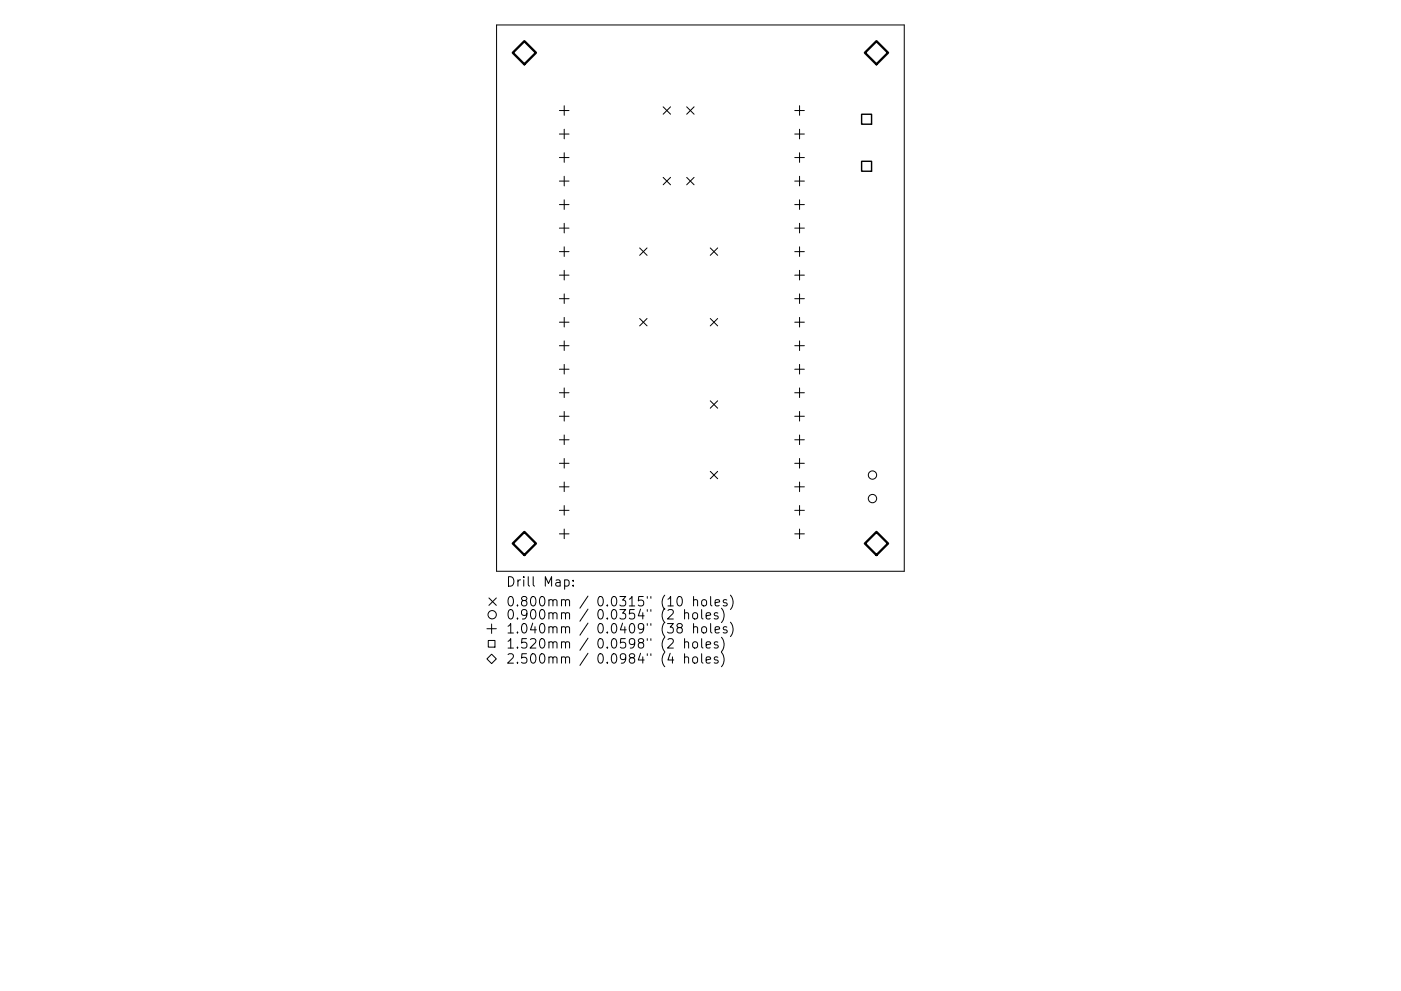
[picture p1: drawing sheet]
<svg xmlns="http://www.w3.org/2000/svg" width="297mm" height="210mm" viewBox="0 0 297 210" stroke-linecap="round" stroke-linejoin="round" font-family="sans-serif">
<defs><g id="words">
<g font-size="2.8">
<text x="107.2" y="124.5">Drill Map:</text>
<text x="107.2" y="128.7">0.800mm / 0.0315&quot; (10 holes)</text>
<text x="107.2" y="131.4">0.900mm / 0.0354&quot; (2 holes)</text>
<text x="107.2" y="134.4">1.040mm / 0.0409&quot; (38 holes)</text>
<text x="107.2" y="137.6">1.520mm / 0.0598&quot; (2 holes)</text>
<text x="107.2" y="140.8">2.500mm / 0.0984&quot; (4 holes)</text>
</g>
</g></defs>
<g fill="none" stroke="#000" stroke-width=".21">
<path d="M105.3 5.3h86.4v115.9h-86.4zM118.6 23.4h2M118.6 28.4h2M118.6 33.4h2M118.6 38.4h2M119.6 22.4v2.1M119.6 27.4v2.1M119.6 32.4v2.1M119.6 37.4v2M140.6 22.7l1.6 1.5M140.6 37.6l1.6 1.6M142.2 22.7l-1.6 1.5"/>
<path d="M142.2 37.6l-1.6 1.6M145.6 22.7l1.6 1.5M145.6 37.6l1.6 1.6M147.2 22.7l-1.6 1.5M147.2 37.6l-1.6 1.6M168.5 23.4h2M168.5 28.4h2M168.5 33.4h2M168.5 38.4h2M169.5 22.4v2.1M169.5 27.4v2.1M169.5 32.4v2.1"/>
<path d="M169.5 37.4v2M118.6 43.4h2M118.6 48.4h2M118.6 53.4h2M118.6 58.4h2M119.6 42.4v2M119.6 47.4v2M119.6 52.4v2M119.6 57.4v2M135.6 52.6l1.6 1.6M137.2 52.6l-1.6 1.6M150.6 52.6l1.6 1.6"/>
<path d="M152.2 52.6l-1.6 1.6M168.5 43.4h2M168.5 48.4h2M168.5 53.4h2M168.5 58.4h2M169.5 42.4v2M169.5 47.4v2M169.5 52.4v2M169.5 57.4v2M118.6 63.4h2M118.6 68.4h2M118.6 73.3h2"/>
<path d="M118.6 78.3h2M119.6 62.3v2.1M119.6 67.3v2.1M119.6 72.3v2.1M119.6 77.3v2.1M135.6 67.6l1.6 1.5M137.2 67.6l-1.6 1.5M150.6 67.6l1.6 1.5M152.2 67.6l-1.6 1.5M168.5 63.4h2M168.5 68.4h2M168.5 73.3h2"/>
<path d="M168.5 78.3h2M169.5 62.3v2.1M169.5 67.3v2.1M169.5 72.3v2.1M169.5 77.3v2.1M118.6 83.3h2M118.6 88.3h2M118.6 93.3h2M118.6 98.3h2M119.6 82.3v2M119.6 87.3v2M119.6 92.3v2"/>
<path d="M119.6 97.3v2M150.6 85l1.6 1.6M152.2 85l-1.6 1.6M168.5 83.3h2M168.5 88.3h2M168.5 93.3h2M168.5 98.3h2M169.5 82.3v2M169.5 87.3v2M169.5 92.3v2M169.5 97.3v2M118.6 103.3h2"/>
<path d="M118.6 108.3h2M118.6 113.3h2M119.6 102.3v2M119.6 107.3v2M119.6 112.2v2.1M150.6 100l1.6 1.6M152.2 100l-1.6 1.6M168.5 103.3h2M168.5 108.3h2M168.5 113.3h2M169.5 102.3v2M169.5 107.3v2"/>
<path d="M169.5 112.2v2.1M103.2 139.8l1-1 1 1-1 1zM103.2 133.4h2M103.5 135.9h1.4v1.4h-1.4zM103.7 126.9l1.5 1.5M104.2 132.4v2M105.2 126.9l-1.5 1.5M119.7 123.1l.6-.1 .4 .4v.6l-.2 .3h-.8M121.5 124.2v.2M121.5 123.1v.2M143.7 126.7l.5-.1a1.25 1.25 0 0 1 0 2l-.4-.1-.2-.3-.1-.9zM143.9 133.2l-.4-.4 .1-.3 .3-.2 .6 .1 .2 .3-.1 .3-.9 .2-.2 .3 .1 .6 .3 .2h.4l.4-.4-.1-.6-.3-.1"/>
<path d="M145.1 130.2a.5 .5 0 0 1 .9 .1v1M145.1 136.4a.5 .5 0 0 1 .9 0v1.1M145.1 139.6l.3-.2 .5 .1 .1 1.2M145.1 129.3v2M145.1 135.5v2M145.1 138.7v2M147 127.4l.3-.2 .5 .1 .1 1.3M147 130.1a.54 .54 0 0 1 .9 .3v.5a.54 .54 0 0 1-.5 .4 .54 .54 0 0 1-.5-.4v-.5zM147 133.2a.5 .5 0 0 1 .9 0v1.1M147 136.3a.54 .54 0 0 1 .9 .2v.6l-.4 .4a.54 .54 0 0 1-.6-.4v-.6zM147 139.5l.2-.1a.54 .54 0 0 1 .7 .3v.6a.54 .54 0 0 1-.5 .4 .54 .54 0 0 1-.5-.4v-.6zM147 126.6v2"/>
<path d="M147 132.3v2M148.8 129.3v1.7l.2 .3M148.8 135.5v1.7l.2 .3M148.8 138.7v1.7l.2 .3M148.9 127.4l.2-.2a.54 .54 0 0 1 .7 .4v.6a.54 .54 0 0 1-.5 .4 .54 .54 0 0 1-.5-.4zM148.9 133.2a.54 .54 0 0 1 .5-.2 .54 .54 0 0 1 .4 .3v.6a.54 .54 0 0 1-.5 .4 .54 .54 0 0 1-.5-.4zM149.7 130.7l1-.2-.1-.4-.6-.1-.3 .3 .1 .9h.8M149.7 136.8l1-.2-.1-.3-.6-.1-.3 .2 .1 1h.8M150.7 126.6v1.7l.3 .3M150.7 132.3v1.7l.3 .3M151.6 127.9l1-.2-.1-.4-.6-.1-.3 .3 .1 1h.8M151.6 133.6l1-.2-.1-.3-.6-.1-.3 .2 .1 1h.8"/>
<path d="M152.2 130.1l-.5-.1-.3 .3 .1 .3 .7 .2v.4h-.8M152.2 136.3l-.5-.1-.3 .2 .1 .3 .7 .2v.5h-.8M152.2 139.5l-.5-.1-.3 .2 .1 .3 .7 .2v.5h-.8M153 129a2.29 2.29 0 0 1 0 3.1M153 135.2a2.29 2.29 0 0 1 0 3.1M153 138.4a2.29 2.29 0 0 1 0 3.1M154.1 127.3l-.5-.1-.3 .3 .1 .3 .7 .2v.5h-.8M154.1 133.1l-.5-.1-.3 .2 .1 .3 .7 .2v.5h-.8M154.9 126.3a2.29 2.29 0 0 1 0 3M154.9 132a2.29 2.29 0 0 1 0 3.1M149.7 140l1-.2-.1-.3-.6-.1-.3 .2 .1 1h.8"/>
<circle cx="185" cy="100.8" r=".88"/>
<circle cx="185" cy="105.8" r=".88"/>
<circle cx="104.3" cy="130.4" r=".88"/>
</g>
<path d="M182.7 24.2h2.1v2.2h-2.1zM182.7 34.2h2.1v2.1h-2.1z" fill="none" stroke="#000" stroke-width=".3"/>
<path d="M111.2 8.7l2.4 2.5-2.4 2.4-2.5-2.4zM183.4 11.2l2.4-2.5 2.5 2.5-2.5 2.4zM111.2 112.9l2.4 2.4-2.4 2.5-2.5-2.5zM183.4 115.3l2.4-2.4 2.5 2.4-2.5 2.5z" fill="none" stroke="#000" stroke-width=".49"/>
<use href="#words"/>
</svg>
